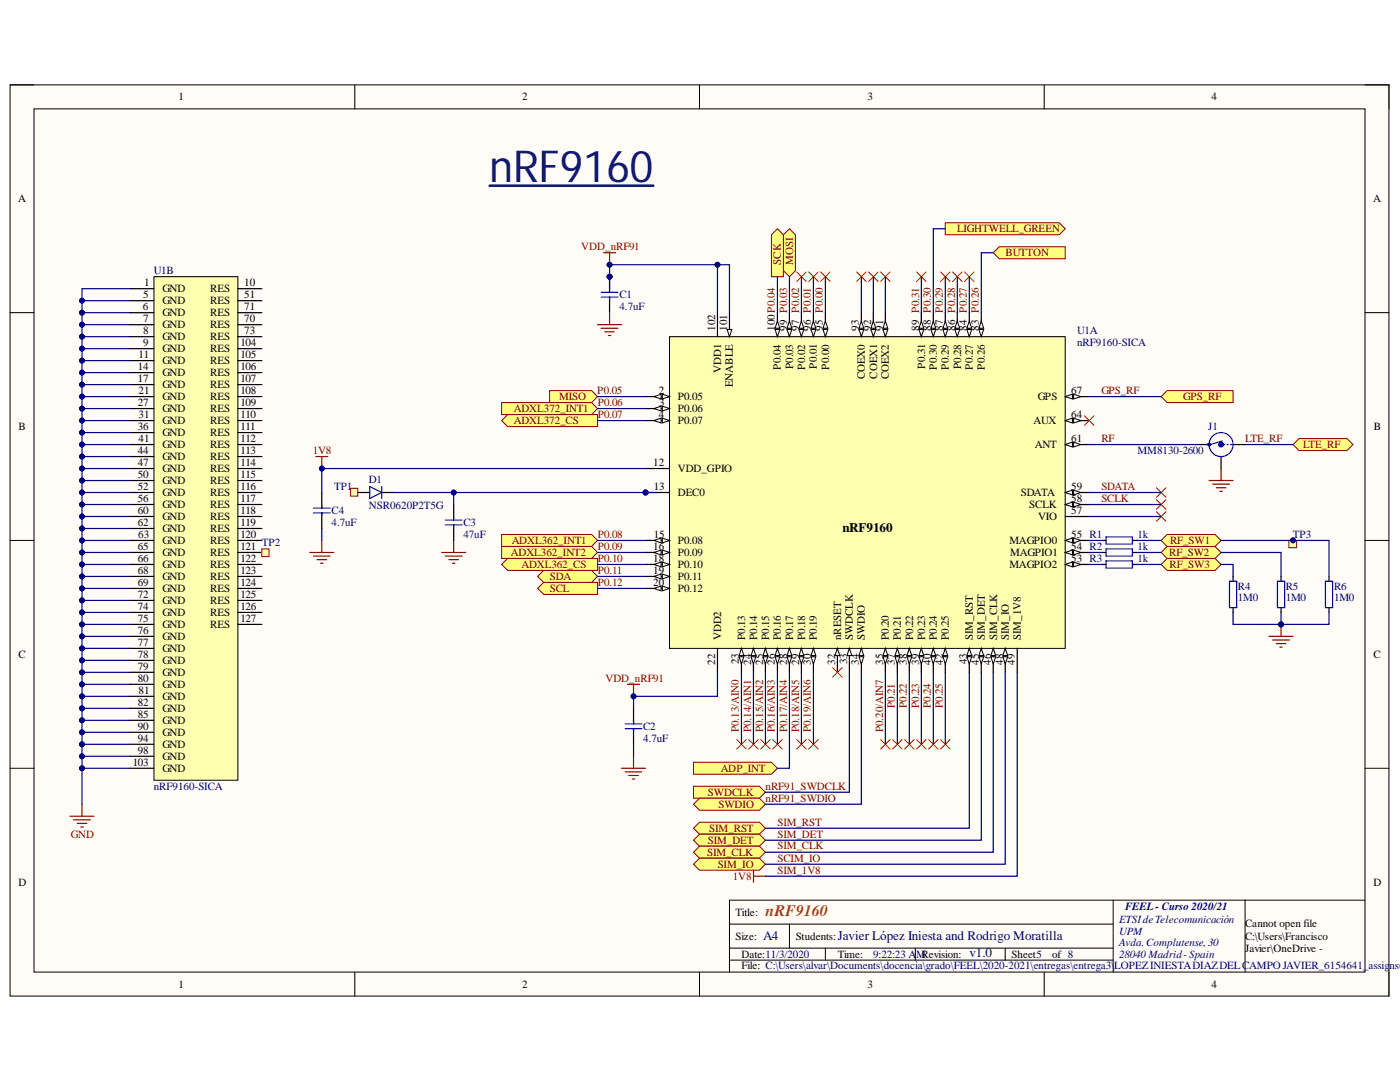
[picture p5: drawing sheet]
<svg xmlns="http://www.w3.org/2000/svg" width="279mm" height="216mm" viewBox="0 0 279 216" stroke-linecap="round" stroke-linejoin="round" font-family="sans-serif">
<defs><g id="words">
<text font-size="8.8" fill="#091b67" x="97.7" y="36.4">nRF9160</text>
<text font-size="3.2" fill="#b45f06" x="152.8" y="182.7">nRF9160</text>
<text font-size="2.6" x="168.1" y="106.1">nRF9160</text>
<g font-size="2.6" fill="#000080">
<text x="152.3" y="187.6">A4</text>
<text x="167.2" y="187.6">Javier López Iniesta and Rodrigo Moratilla</text>
<text x="193.5" y="191">v1.0</text>
</g>
<g font-size="2.2">
<text x="35.6" y="20">1</text>
<text x="104.2" y="20">2</text>
<text x="173.1" y="20">3</text>
<text x="241.8" y="20">4</text>
<text x="3.6" y="40.3">A</text>
<text x="274" y="40.3">A</text>
<text x="28.6" y="59.5">5</text>
<text x="28.8" y="57.1">1</text>
<text x="32.4" y="58.3">GND</text>
<text x="42" y="58.3">RES</text>
<text x="48.7" y="59.5">51</text>
<text x="48.7" y="57.1">10</text>
<text x="28.5" y="61.9">6</text>
<text x="28.6" y="64.3">7</text>
<text x="32.4" y="63.1">GND</text>
<text x="32.4" y="65.5">GND</text>
<text x="32.4" y="60.7">GND</text>
<text x="42" y="60.7">RES</text>
<text x="42" y="63.1">RES</text>
<text x="42" y="65.5">RES</text>
<text x="48.7" y="61.9">71</text>
<text x="48.7" y="64.3">70</text>
<text x="142.7" y="66" transform="rotate(-90 142.7 66)">102</text>
<text x="145.1" y="66" transform="rotate(-90 145.1 66)">101</text>
<text x="154.7" y="66" transform="rotate(-90 154.7 66)">100P0.04</text>
<text x="157.1" y="66" transform="rotate(-90 157.1 66)">99 P0.03</text>
<text x="159.5" y="66" transform="rotate(-90 159.5 66)">97 P0.02</text>
<text x="161.8" y="66" transform="rotate(-90 161.8 66)">96 P0.01</text>
<text x="164.2" y="66" transform="rotate(-90 164.2 66)">95 P0.00</text>
<text x="171.4" y="66" transform="rotate(-90 171.4 66)">93</text>
<text x="173.9" y="66" transform="rotate(-90 173.9 66)">92</text>
<text x="176.2" y="66" transform="rotate(-90 176.2 66)">91</text>
<text x="183.4" y="66" transform="rotate(-90 183.4 66)">89 P0.31</text>
<text x="185.8" y="66" transform="rotate(-90 185.8 66)">88 P0.30</text>
<text x="188.2" y="66" transform="rotate(-90 188.2 66)">87 P0.29</text>
<text x="190.6" y="66" transform="rotate(-90 190.6 66)">86 P0.28</text>
<text x="193" y="66" transform="rotate(-90 193 66)">84 P0.27</text>
<text x="195.4" y="66" transform="rotate(-90 195.4 66)">83 P0.26</text>
<text x="27.7" y="71.5">11</text>
<text x="28.6" y="66.7">8</text>
<text x="28.6" y="69.1">9</text>
<text x="32.4" y="67.8">GND</text>
<text x="32.4" y="70.3">GND</text>
<text x="42" y="67.8">RES</text>
<text x="42" y="70.3">RES</text>
<text x="48" y="69.1">104</text>
<text x="48" y="71.5">105</text>
<text x="48.7" y="66.7">73</text>
<text x="27.5" y="73.8">14</text>
<text x="27.5" y="76.2">17</text>
<text x="32.4" y="72.7">GND</text>
<text x="32.4" y="75">GND</text>
<text x="32.4" y="77.5">GND</text>
<text x="42" y="72.7">RES</text>
<text x="42" y="75">RES</text>
<text x="42" y="77.5">RES</text>
<text x="48" y="73.8">106</text>
<text x="48" y="76.2">107</text>
<text x="143.9" y="74.3" transform="rotate(-90 143.9 74.3)">VDD1</text>
<text x="146.3" y="77.3" transform="rotate(-90 146.3 77.3)">ENABLE</text>
<text x="155.8" y="73.8" transform="rotate(-90 155.8 73.8)">P0.04</text>
<text x="158.3" y="73.7" transform="rotate(-90 158.3 73.7)">P0.03</text>
<text x="160.7" y="73.8" transform="rotate(-90 160.7 73.8)">P0.02</text>
<text x="163" y="73.6" transform="rotate(-90 163 73.6)">P0.01</text>
<text x="165.5" y="73.8" transform="rotate(-90 165.5 73.8)">P0.00</text>
<text x="172.6" y="75.7" transform="rotate(-90 172.6 75.7)">COEX0</text>
<text x="175" y="75.5" transform="rotate(-90 175 75.5)">COEX1</text>
<text x="177.4" y="75.7" transform="rotate(-90 177.4 75.7)">COEX2</text>
<text x="184.6" y="73.6" transform="rotate(-90 184.6 73.6)">P0.31</text>
<text x="187" y="73.8" transform="rotate(-90 187 73.8)">P0.30</text>
<text x="189.3" y="73.8" transform="rotate(-90 189.3 73.8)">P0.29</text>
<text x="191.8" y="73.7" transform="rotate(-90 191.8 73.7)">P0.28</text>
<text x="194.2" y="73.8" transform="rotate(-90 194.2 73.8)">P0.27</text>
<text x="196.5" y="73.8" transform="rotate(-90 196.5 73.8)">P0.26</text>
<text x="27.5" y="81">27</text>
<text x="27.7" y="78.7">21</text>
<text x="27.7" y="83.4">31</text>
<text x="32.4" y="79.8">GND</text>
<text x="32.4" y="82.2">GND</text>
<text x="42" y="79.8">RES</text>
<text x="42" y="82.2">RES</text>
<text x="48" y="78.7">108</text>
<text x="48" y="81">109</text>
<text x="48" y="83.4">110</text>
<text x="131.5" y="78.7">2</text>
<text x="131.5" y="83.4">4</text>
<text x="131.6" y="81">3</text>
<text x="135.3" y="79.8">P0.05</text>
<text x="135.3" y="82.2">P0.06</text>
<text x="207.1" y="79.8">GPS</text>
<text x="213.8" y="83.4">64</text>
<text x="213.8" y="78.7">67</text>
<text x="3.7" y="85.9">B</text>
<text x="27.5" y="85.9">36</text>
<text x="27.7" y="88.2">41</text>
<text x="32.4" y="84.6">GND</text>
<text x="32.4" y="87">GND</text>
<text x="32.4" y="89.4">GND</text>
<text x="42" y="84.6">RES</text>
<text x="42" y="87">RES</text>
<text x="42" y="89.4">RES</text>
<text x="48" y="85.9">111</text>
<text x="48" y="88.2">112</text>
<text x="135.3" y="84.6">P0.07</text>
<text x="206.3" y="84.6">AUX</text>
<text x="206.5" y="89.4">ANT</text>
<text x="213.8" y="88.2">61</text>
<text x="274.2" y="85.9">B</text>
<text x="27.5" y="90.6">44</text>
<text x="27.5" y="93">47</text>
<text x="27.5" y="95.4">50</text>
<text x="32.4" y="91.8">GND</text>
<text x="32.4" y="94.2">GND</text>
<text x="42" y="91.8">RES</text>
<text x="42" y="94.2">RES</text>
<text x="48" y="90.6">113</text>
<text x="48" y="93">114</text>
<text x="48" y="95.4">115</text>
<text x="130.4" y="93">12</text>
<text x="135.3" y="94.2">VDD_GPIO</text>
<text x="27.5" y="100.1">56</text>
<text x="27.5" y="97.8">52</text>
<text x="32.4" y="96.6">GND</text>
<text x="32.4" y="101.3">GND</text>
<text x="32.4" y="99">GND</text>
<text x="42" y="96.6">RES</text>
<text x="42" y="99">RES</text>
<text x="42" y="101.3">RES</text>
<text x="48" y="97.8">116</text>
<text x="48" y="100.1">117</text>
<text x="130.5" y="97.8">13</text>
<text x="135.3" y="99">DEC0</text>
<text x="203.7" y="99">SDATA</text>
<text x="205.4" y="101.3">SCLK</text>
<text x="213.8" y="100.1">58</text>
<text x="213.8" y="97.8">59</text>
<text x="27.5" y="105">62</text>
<text x="27.5" y="102.6">60</text>
<text x="27.6" y="107.3">63</text>
<text x="32.4" y="106.2">GND</text>
<text x="32.4" y="103.8">GND</text>
<text x="42" y="103.8">RES</text>
<text x="42" y="106.2">RES</text>
<text x="48" y="102.6">118</text>
<text x="48" y="105">119</text>
<text x="48" y="107.3">120</text>
<text x="130.5" y="107.3">15</text>
<text x="207.2" y="103.8">VIO</text>
<text x="213.8" y="107.3">55 R1</text>
<text x="213.8" y="102.6">57</text>
<text x="27.5" y="112.2">66</text>
<text x="27.5" y="109.7">65</text>
<text x="32.4" y="113.3">GND</text>
<text x="32.4" y="111">GND</text>
<text x="32.4" y="108.5">GND</text>
<text x="42" y="108.5">RES</text>
<text x="42" y="111">RES</text>
<text x="42" y="113.3">RES</text>
<text x="48" y="109.7">121</text>
<text x="48" y="112.2">122</text>
<text x="130.4" y="109.7">16</text>
<text x="130.4" y="112.2">18</text>
<text x="135.3" y="108.5">P0.08</text>
<text x="135.3" y="111">P0.09</text>
<text x="135.3" y="113.3">P0.10</text>
<text x="201.4" y="113.3">MAGPIO2</text>
<text x="201.4" y="108.5">MAGPIO0</text>
<text x="201.6" y="111">MAGPIO1</text>
<text x="213.8" y="112.2">53 R3</text>
<text x="213.8" y="109.7">54 R2</text>
<text x="27.5" y="116.9">69</text>
<text x="27.5" y="114.5">68</text>
<text x="27.5" y="119.3">72</text>
<text x="32.4" y="118.1">GND</text>
<text x="32.4" y="115.7">GND</text>
<text x="42" y="115.7">RES</text>
<text x="42" y="118.1">RES</text>
<text x="48" y="114.5">123</text>
<text x="48" y="116.9">124</text>
<text x="48" y="119.3">125</text>
<text x="130.4" y="114.5">19</text>
<text x="130.4" y="116.9">20</text>
<text x="135.3" y="115.7">P0.11</text>
<text x="135.3" y="118.1">P0.12</text>
<text x="27.5" y="124.1">75</text>
<text x="27.5" y="121.7">74</text>
<text x="32.4" y="125.3">GND</text>
<text x="32.4" y="122.9">GND</text>
<text x="32.4" y="120.5">GND</text>
<text x="42" y="120.5">RES</text>
<text x="42" y="122.9">RES</text>
<text x="42" y="125.3">RES</text>
<text x="48" y="121.7">126</text>
<text x="48" y="124.1">127</text>
<text x="3.7" y="131.3">C</text>
<text x="27.5" y="131.3">78</text>
<text x="27.5" y="128.9">77</text>
<text x="27.5" y="126.5">76</text>
<text x="32.4" y="130.1">GND</text>
<text x="32.4" y="127.7">GND</text>
<text x="143.9" y="127.7" transform="rotate(-90 143.9 127.7)">VDD2</text>
<text x="148.7" y="127.7" transform="rotate(-90 148.7 127.7)">P0.13</text>
<text x="151.1" y="127.7" transform="rotate(-90 151.1 127.7)">P0.14</text>
<text x="153.5" y="127.7" transform="rotate(-90 153.5 127.7)">P0.15</text>
<text x="155.8" y="127.7" transform="rotate(-90 155.8 127.7)">P0.16</text>
<text x="158.3" y="127.7" transform="rotate(-90 158.3 127.7)">P0.17</text>
<text x="160.7" y="127.7" transform="rotate(-90 160.7 127.7)">P0.18</text>
<text x="163" y="127.7" transform="rotate(-90 163 127.7)">P0.19</text>
<text x="167.9" y="127.7" transform="rotate(-90 167.9 127.7)">nRESET</text>
<text x="170.2" y="127.7" transform="rotate(-90 170.2 127.7)">SWDCLK</text>
<text x="172.6" y="127.7" transform="rotate(-90 172.6 127.7)">SWDIO</text>
<text x="177.4" y="127.7" transform="rotate(-90 177.4 127.7)">P0.20</text>
<text x="179.8" y="127.7" transform="rotate(-90 179.8 127.7)">P0.21</text>
<text x="182.2" y="127.7" transform="rotate(-90 182.2 127.7)">P0.22</text>
<text x="184.6" y="127.7" transform="rotate(-90 184.6 127.7)">P0.23</text>
<text x="187" y="127.7" transform="rotate(-90 187 127.7)">P0.24</text>
<text x="189.3" y="127.7" transform="rotate(-90 189.3 127.7)">P0.25</text>
<text x="194.2" y="127.7" transform="rotate(-90 194.2 127.7)">SIM_RST</text>
<text x="196.5" y="127.7" transform="rotate(-90 196.5 127.7)">SIM_DET</text>
<text x="199" y="127.7" transform="rotate(-90 199 127.7)">SIM_CLK</text>
<text x="201.4" y="127.7" transform="rotate(-90 201.4 127.7)">SIM_IO</text>
<text x="203.7" y="127.7" transform="rotate(-90 203.7 127.7)">SIM_1V8</text>
<text x="274.1" y="131.3">C</text>
<text x="27.5" y="136.1">80</text>
<text x="27.5" y="133.6">79</text>
<text x="32.4" y="137.3">GND</text>
<text x="32.4" y="134.8">GND</text>
<text x="32.4" y="132.5">GND</text>
<text x="142.7" y="132.6" transform="rotate(-90 142.7 132.6)">22</text>
<text x="147.5" y="132.5" transform="rotate(-90 147.5 132.5)">23</text>
<text x="149.9" y="132.6" transform="rotate(-90 149.9 132.6)">24</text>
<text x="152.3" y="132.6" transform="rotate(-90 152.3 132.6)">25</text>
<text x="154.7" y="132.6" transform="rotate(-90 154.7 132.6)">26</text>
<text x="157.1" y="132.6" transform="rotate(-90 157.1 132.6)">28</text>
<text x="159.5" y="132.6" transform="rotate(-90 159.5 132.6)">29</text>
<text x="161.8" y="132.6" transform="rotate(-90 161.8 132.6)">30</text>
<text x="166.7" y="132.6" transform="rotate(-90 166.7 132.6)">32</text>
<text x="169" y="132.5" transform="rotate(-90 169 132.5)">33</text>
<text x="171.4" y="132.6" transform="rotate(-90 171.4 132.6)">34</text>
<text x="176.2" y="132.6" transform="rotate(-90 176.2 132.6)">35</text>
<text x="178.6" y="132.6" transform="rotate(-90 178.6 132.6)">37</text>
<text x="181" y="132.6" transform="rotate(-90 181 132.6)">38</text>
<text x="183.4" y="132.6" transform="rotate(-90 183.4 132.6)">39</text>
<text x="185.8" y="132.6" transform="rotate(-90 185.8 132.6)">40</text>
<text x="188.2" y="132.6" transform="rotate(-90 188.2 132.6)">42</text>
<text x="193" y="132.5" transform="rotate(-90 193 132.5)">43</text>
<text x="195.4" y="132.6" transform="rotate(-90 195.4 132.6)">45</text>
<text x="197.7" y="132.6" transform="rotate(-90 197.7 132.6)">46</text>
<text x="200.2" y="132.6" transform="rotate(-90 200.2 132.6)">48</text>
<text x="202.5" y="132.6" transform="rotate(-90 202.5 132.6)">49</text>
<text x="27.5" y="143.2">85</text>
<text x="27.5" y="140.8">82</text>
<text x="27.7" y="138.5">81</text>
<text x="32.4" y="139.6">GND</text>
<text x="32.4" y="142">GND</text>
<text x="27.5" y="148">94</text>
<text x="27.5" y="145.7">90</text>
<text x="32.4" y="149.2">GND</text>
<text x="32.4" y="146.8">GND</text>
<text x="32.4" y="144.5">GND</text>
<text x="26.5" y="152.8">103</text>
<text x="27.5" y="150.4">98</text>
<text x="32.4" y="151.6">GND</text>
<text x="32.4" y="154">GND</text>
<text x="3.7" y="176.7">D</text>
<text x="274.1" y="176.7">D</text>
<text x="146.8" y="182.7">Title:</text>
<text x="248.5" y="185.1">Cannot open file</text>
<text x="146.8" y="187.5">Size:</text>
<text x="148" y="191.1">Date:11/3/2020</text>
<text x="158.8" y="187.5">Students:</text>
<text x="167.2" y="191.1">Time:</text>
<text x="201.9" y="191.1">Sheet5</text>
<text x="210" y="191.1">of 8</text>
<text x="248.5" y="187.5">C:\Users\Francisco</text>
<text x="248.5" y="189.9">Javier\OneDrive -</text>
<text x="35.6" y="197.1">1</text>
<text x="104.2" y="197.1">2</text>
<text x="148" y="193.4">File: C:\Users\alvar\Documents\docencia\grado\FEEL\2020-2021\entregas\entrega3\LOPEZINIESTADIAZDELCAMPOJAVIER_6154641_assig</text>
<text x="173.1" y="197.1">3</text>
<text x="241.8" y="197.1">4</text>
<text x="248.5" y="192.3">Universidad Politécnica</text>
<text x="248.5" y="194.6">de Madrid\GITST\Logos</text>
<text x="248.5" y="199.4">ESCUELA.png</text>
</g>
<g font-size="2.2" fill="#800000">
<text x="191" y="46.4">LIGHTWELL_GREEN</text>
<text x="116" y="49.9">VDD_nRF91</text>
<text x="155.8" y="52.8" transform="rotate(-90 155.8 52.8)">SCK</text>
<text x="158.3" y="52.8" transform="rotate(-90 158.3 52.8)">MOSI</text>
<text x="200.7" y="51.1">BUTTON</text>
<text x="102.5" y="82.2">ADXL372_INT1</text>
<text x="111.6" y="79.8">MISO</text>
<text x="119.2" y="78.7">P0.05</text>
<text x="119.3" y="81">P0.06</text>
<text x="119.3" y="83.4">P0.07</text>
<text x="219.8" y="78.7">GPS_RF</text>
<text x="236.1" y="79.8">GPS_RF</text>
<text x="102.5" y="84.6">ADXL372_CS</text>
<text x="219.8" y="88.2">RF</text>
<text x="248.5" y="88.2">LTE_RF</text>
<text x="260.1" y="89.4">LTE_RF</text>
<text x="62.4" y="90.6">1V8</text>
<text x="219.8" y="97.8">SDATA</text>
<text x="219.8" y="100.1">SCLK</text>
<text x="119.3" y="107.3">P0.08</text>
<text x="101.9" y="111">ADXL362_INT2</text>
<text x="102.1" y="108.5">ADXL362_INT1</text>
<text x="104.1" y="113.3">ADXL362_CS</text>
<text x="119.3" y="112.2">P0.10</text>
<text x="119.3" y="109.7">P0.09</text>
<text x="233.3" y="111">RF_SW2</text>
<text x="233.4" y="113.3">RF_SW3</text>
<text x="233.5" y="108.5">RF_SW1</text>
<text x="109.7" y="118.1">SCL</text>
<text x="109.7" y="115.7">SDA</text>
<text x="119.3" y="114.5">P0.11</text>
<text x="119.3" y="116.9">P0.12</text>
<text x="120.8" y="136.1">VDD_nRF91</text>
<text x="178.6" y="141.3" transform="rotate(-90 178.6 141.3)">P0.21</text>
<text x="181" y="141.3" transform="rotate(-90 181 141.3)">P0.22</text>
<text x="183.4" y="141.3" transform="rotate(-90 183.4 141.3)">P0.23</text>
<text x="185.8" y="141.3" transform="rotate(-90 185.8 141.3)">P0.24</text>
<text x="188.2" y="141.3" transform="rotate(-90 188.2 141.3)">P0.25</text>
<text x="147.5" y="146.2" transform="rotate(-90 147.5 146.2)">P0.13/AIN0</text>
<text x="149.9" y="146.2" transform="rotate(-90 149.9 146.2)">P0.14/AIN1</text>
<text x="152.3" y="146.2" transform="rotate(-90 152.3 146.2)">P0.15/AIN2</text>
<text x="154.7" y="146.2" transform="rotate(-90 154.7 146.2)">P0.16/AIN3</text>
<text x="157.1" y="146.2" transform="rotate(-90 157.1 146.2)">P0.17/AIN4</text>
<text x="159.5" y="146.2" transform="rotate(-90 159.5 146.2)">P0.18/AIN5</text>
<text x="161.8" y="146.2" transform="rotate(-90 161.8 146.2)">P0.19/AIN6</text>
<text x="176.2" y="146.2" transform="rotate(-90 176.2 146.2)">P0.20/AIN7</text>
<text x="143.8" y="154">ADP_INT</text>
<text x="141.3" y="158.8">SWDCLK</text>
<text x="143.4" y="161.1">SWDIO</text>
<text x="152.8" y="159.9">nRF91_SWDIO</text>
<text x="152.8" y="157.6">nRF91_SWDCLK</text>
<text x="14.1" y="167.1">GND</text>
<text x="141.5" y="165.9">SIM_RST</text>
<text x="155.2" y="164.8">SIM_RST</text>
<text x="155.2" y="167.1">SIM_DET</text>
<text x="141.1" y="170.8">SIM_CLK</text>
<text x="141.3" y="168.3">SIM_DET</text>
<text x="143.2" y="173.1">SIM_IO</text>
<text x="155.2" y="169.5">SIM_CLK</text>
<text x="155.2" y="172">SCIM_IO</text>
<text x="146.3" y="175.5">1V8</text>
<text x="155.2" y="174.3">SIM_1V8</text>
</g>
<g font-size="2.2" fill="#000080">
<text x="30.7" y="54.7">U1B</text>
<text x="123.6" y="59.5">C1</text>
<text x="123.6" y="61.9">4.7uF</text>
<text x="215" y="66.7">U1A</text>
<text x="215" y="69.1">nRF9160-SICA</text>
<text x="241.1" y="85.9">J1</text>
<text x="227" y="90.6">MM8130-2600</text>
<text x="66.7" y="97.8">TP1</text>
<text x="73.6" y="96.3">D1</text>
<text x="73.6" y="101.6">NSR0620P2T5G</text>
<text x="66.2" y="102.6">C4</text>
<text x="66.2" y="105">4.7uF</text>
<text x="92.5" y="105">C3</text>
<text x="92.5" y="107.3">47uF</text>
<text x="227" y="107.3">1k</text>
<text x="258" y="107.3">TP3</text>
<text x="52.3" y="109">TP2</text>
<text x="227" y="109.7">1k</text>
<text x="227" y="112.2">1k</text>
<text x="247" y="117.7">R4</text>
<text x="256.6" y="117.7">R5</text>
<text x="266.2" y="117.7">R6</text>
<text x="247" y="120">1M0</text>
<text x="256.6" y="120">1M0</text>
<text x="266.2" y="120">1M0</text>
<text x="128.3" y="145.7">C2</text>
<text x="128.3" y="148">4.7uF</text>
<text x="30.7" y="157.6">nRF9160-SICA</text>
<text x="223.4" y="184.1">ETSIdeTelecomunicación</text>
<text x="224.5" y="181.5">FEEL - Curso 2020/21</text>
<text x="174.3" y="191.1">9:22:23 A</text>
<text x="182.8" y="191.1">MRevision:</text>
<text x="223.4" y="186.5">UPM</text>
<text x="223.4" y="188.7">Avda.Complutense, 30</text>
<text x="223.4" y="191.1">28040 Madrid-Spain</text>
<text x="277.3" y="193.4">nsub</text>
</g>
</g></defs>
<path d="M2 16.9h275.2v181.9h-275.2z" fill-rule="evenodd" fill="#fffcf8"/>
<path d="M2 16.9h275.2v181.9h-275.2z" fill="none" stroke="#000" stroke-width=".2"/>
<path d="M6.8 21.7h265.6v172.3h-265.6z" fill-rule="evenodd" fill="#fffcf8"/>
<g fill="none" stroke="#000" stroke-width=".2">
<path d="M2 16.9h4.8M70.8 16.9v4.8M139.6 16.9v4.8M208.4 16.9v4.8M272.4 16.9h4.8v4.8M6.8 21.7h265.6v172.3h-265.6zM2 62.4h4.8M272.4 62.4h4.8M2 107.8h4.8M272.4 107.8h4.8M2 153.3h4.8M272.4 153.3h4.8"/>
<path d="M222.2 179.6v14.4M248.5 179.6v14.4M272.4 179.6h-126.8v14.4M70.8 194v4.8M139.6 194v4.8M145.6 184.4h76.6M145.6 191.6h76.6M145.6 189.2h76.6M157.6 184.4v4.8M164.7 189.2v2.4M182.7 189.2v2.4M200.6 189.2v2.4"/>
<path d="M208.4 194v4.8M277.2 194v4.8"/>
</g>
<path d="M97.7 37.1h32.7" fill="none" stroke="#091b67" stroke-width=".51"/>
<path d="M14 162.9h4.8M14.7 163.6h3.3M15.4 164.3h1.9M16.1 165h.5M16.4 160.5v2.4" fill="none" stroke="#800000" stroke-width=".24"/>
<circle cx="128.8" cy="98.3" r=".48" fill="#000080"/>
<circle cx="128.8" cy="98.3" r=".48" fill="none" stroke="#000080" stroke-width=".2"/>
<path d="M133.6 67.2h79v62.2h-79z" fill-rule="evenodd" fill="#ffffb0"/>
<path d="M133.6 67.2h79v62.2h-79z" fill="none" stroke="#000" stroke-width=".2"/>
<path d="M128.8 79.1h4.8" fill="none" stroke="#000" stroke-width=".24"/>
<path d="M132.2 78.7l1.4 .4-1.4 .5z" fill="#f8fcff"/>
<path d="M132.2 78.7l1.4 .4-1.4 .5z" fill="none" stroke="#000" stroke-width=".2"/>
<path d="M130.5 79.1l1.4-.4v.9z" fill="#f8fcff"/>
<path d="M130.5 79.1l1.4-.4v.9z" fill="none" stroke="#000" stroke-width=".2"/>
<path d="M128.8 81.5h4.8" fill="none" stroke="#000" stroke-width=".24"/>
<path d="M132.2 81.1l1.4 .4-1.4 .5z" fill="#f8fcff"/>
<path d="M132.2 81.1l1.4 .4-1.4 .5z" fill="none" stroke="#000" stroke-width=".2"/>
<path d="M130.5 81.5l1.4-.4v.9z" fill="#f8fcff"/>
<path d="M130.5 81.5l1.4-.4v.9z" fill="none" stroke="#000" stroke-width=".2"/>
<path d="M128.8 83.9h4.8" fill="none" stroke="#000" stroke-width=".24"/>
<path d="M132.2 83.4l1.4 .5-1.4 .5z" fill="#f8fcff"/>
<path d="M132.2 83.4l1.4 .5-1.4 .5z" fill="none" stroke="#000" stroke-width=".2"/>
<path d="M130.5 83.9l1.4-.5v1z" fill="#f8fcff"/>
<path d="M130.5 83.9l1.4-.5v1z" fill="none" stroke="#000" stroke-width=".2"/>
<path d="M128.8 93.5h4.8M128.8 98.3h4.8" fill="none" stroke="#000" stroke-width=".24"/>
<circle cx="128.8" cy="98.3" r=".48" fill="#000080"/>
<circle cx="128.8" cy="98.3" r=".48" fill="none" stroke="#000080" stroke-width=".2"/>
<path d="M128.8 107.8h4.8" fill="none" stroke="#000" stroke-width=".24"/>
<path d="M132.2 107.4l1.4 .4-1.4 .5z" fill="#f8fcff"/>
<path d="M132.2 107.4l1.4 .4-1.4 .5z" fill="none" stroke="#000" stroke-width=".2"/>
<path d="M130.5 107.8l1.4-.4v.9z" fill="#f8fcff"/>
<path d="M130.5 107.8l1.4-.4v.9z" fill="none" stroke="#000" stroke-width=".2"/>
<path d="M128.8 110.2h4.8" fill="none" stroke="#000" stroke-width=".24"/>
<path d="M132.2 109.8l1.4 .4-1.4 .5z" fill="#f8fcff"/>
<path d="M132.2 109.8l1.4 .4-1.4 .5z" fill="none" stroke="#000" stroke-width=".2"/>
<path d="M130.5 110.2l1.4-.4v.9z" fill="#f8fcff"/>
<path d="M130.5 110.2l1.4-.4v.9z" fill="none" stroke="#000" stroke-width=".2"/>
<path d="M128.8 112.6h4.8" fill="none" stroke="#000" stroke-width=".24"/>
<path d="M132.2 112.2l1.4 .4-1.4 .5z" fill="#f8fcff"/>
<path d="M132.2 112.2l1.4 .4-1.4 .5z" fill="none" stroke="#000" stroke-width=".2"/>
<path d="M130.5 112.6l1.4-.4v.9z" fill="#f8fcff"/>
<path d="M130.5 112.6l1.4-.4v.9z" fill="none" stroke="#000" stroke-width=".2"/>
<path d="M128.8 115h4.8" fill="none" stroke="#000" stroke-width=".24"/>
<path d="M132.2 114.5l1.4 .5-1.4 .5z" fill="#f8fcff"/>
<path d="M132.2 114.5l1.4 .5-1.4 .5z" fill="none" stroke="#000" stroke-width=".2"/>
<path d="M130.5 115l1.4-.5v1z" fill="#f8fcff"/>
<path d="M130.5 115l1.4-.5v1z" fill="none" stroke="#000" stroke-width=".2"/>
<path d="M128.8 117.4h4.8" fill="none" stroke="#000" stroke-width=".24"/>
<path d="M132.2 116.9l1.4 .5-1.4 .5z" fill="#f8fcff"/>
<path d="M132.2 116.9l1.4 .5-1.4 .5z" fill="none" stroke="#000" stroke-width=".2"/>
<path d="M130.5 117.4l1.4-.5v1z" fill="#f8fcff"/>
<path d="M130.5 117.4l1.4-.5v1z" fill="none" stroke="#000" stroke-width=".2"/>
<path d="M143.2 129.4v4.8M148 129.4v4.8" fill="none" stroke="#000" stroke-width=".24"/>
<path d="M148 129.4l.5 1.4h-1z" fill="#f8fcff"/>
<path d="M148 129.4l.5 1.4h-1z" fill="none" stroke="#000" stroke-width=".2"/>
<path d="M147.5 131h1l-.5 1.5z" fill="#f8fcff"/>
<path d="M147.5 131h1l-.5 1.5z" fill="none" stroke="#000" stroke-width=".2"/>
<path d="M150.4 129.4v4.8" fill="none" stroke="#000" stroke-width=".24"/>
<path d="M150.4 129.4l.4 1.4h-.9z" fill="#f8fcff"/>
<path d="M150.4 129.4l.4 1.4h-.9z" fill="none" stroke="#000" stroke-width=".2"/>
<path d="M149.9 131h.9l-.4 1.5z" fill="#f8fcff"/>
<path d="M149.9 131h.9l-.4 1.5z" fill="none" stroke="#000" stroke-width=".2"/>
<path d="M152.8 129.4v4.8" fill="none" stroke="#000" stroke-width=".24"/>
<path d="M152.8 129.4l.4 1.4h-.9z" fill="#f8fcff"/>
<path d="M152.8 129.4l.4 1.4h-.9z" fill="none" stroke="#000" stroke-width=".2"/>
<path d="M152.3 131h.9l-.4 1.5z" fill="#f8fcff"/>
<path d="M152.3 131h.9l-.4 1.5z" fill="none" stroke="#000" stroke-width=".2"/>
<path d="M155.2 129.4v4.8" fill="none" stroke="#000" stroke-width=".24"/>
<path d="M155.2 129.4l.4 1.4h-.9z" fill="#f8fcff"/>
<path d="M155.2 129.4l.4 1.4h-.9z" fill="none" stroke="#000" stroke-width=".2"/>
<path d="M154.7 131h.9l-.4 1.5z" fill="#f8fcff"/>
<path d="M154.7 131h.9l-.4 1.5z" fill="none" stroke="#000" stroke-width=".2"/>
<path d="M157.5 129.4v4.8" fill="none" stroke="#000" stroke-width=".24"/>
<path d="M157.5 129.4l.5 1.4h-.9z" fill="#f8fcff"/>
<path d="M157.5 129.4l.5 1.4h-.9z" fill="none" stroke="#000" stroke-width=".2"/>
<path d="M157.1 131h.9l-.5 1.5z" fill="#f8fcff"/>
<path d="M157.1 131h.9l-.5 1.5z" fill="none" stroke="#000" stroke-width=".2"/>
<path d="M159.9 129.4v4.8" fill="none" stroke="#000" stroke-width=".24"/>
<path d="M159.9 129.4l.5 1.4h-.9z" fill="#f8fcff"/>
<path d="M159.9 129.4l.5 1.4h-.9z" fill="none" stroke="#000" stroke-width=".2"/>
<path d="M159.5 131h.9l-.5 1.5z" fill="#f8fcff"/>
<path d="M159.5 131h.9l-.5 1.5z" fill="none" stroke="#000" stroke-width=".2"/>
<path d="M162.3 129.4v4.8" fill="none" stroke="#000" stroke-width=".24"/>
<path d="M162.3 129.4l.5 1.4h-.9z" fill="#f8fcff"/>
<path d="M162.3 129.4l.5 1.4h-.9z" fill="none" stroke="#000" stroke-width=".2"/>
<path d="M161.9 131h.9l-.5 1.5z" fill="#f8fcff"/>
<path d="M161.9 131h.9l-.5 1.5z" fill="none" stroke="#000" stroke-width=".2"/>
<path d="M167.1 129.4v4.8" fill="none" stroke="#000" stroke-width=".24"/>
<path d="M167.1 129.4l.5 1.4h-1z" fill="#f8fcff"/>
<path d="M167.1 129.4l.5 1.4h-1z" fill="none" stroke="#000" stroke-width=".2"/>
<path d="M169.5 129.4v4.8" fill="none" stroke="#000" stroke-width=".24"/>
<path d="M169.5 129.4l.5 1.4h-1z" fill="#f8fcff"/>
<path d="M169.5 129.4l.5 1.4h-1z" fill="none" stroke="#000" stroke-width=".2"/>
<path d="M171.9 129.4v4.8" fill="none" stroke="#000" stroke-width=".24"/>
<path d="M171.9 129.4l.5 1.4h-1z" fill="#f8fcff"/>
<path d="M171.9 129.4l.5 1.4h-1z" fill="none" stroke="#000" stroke-width=".2"/>
<path d="M171.4 131h1l-.5 1.5z" fill="#f8fcff"/>
<path d="M171.4 131h1l-.5 1.5z" fill="none" stroke="#000" stroke-width=".2"/>
<path d="M176.7 129.4v4.8" fill="none" stroke="#000" stroke-width=".24"/>
<path d="M176.7 129.4l.5 1.4h-1z" fill="#f8fcff"/>
<path d="M176.7 129.4l.5 1.4h-1z" fill="none" stroke="#000" stroke-width=".2"/>
<path d="M176.2 131h1l-.5 1.5z" fill="#f8fcff"/>
<path d="M176.2 131h1l-.5 1.5z" fill="none" stroke="#000" stroke-width=".2"/>
<path d="M179.1 129.4v4.8" fill="none" stroke="#000" stroke-width=".24"/>
<path d="M179.1 129.4l.5 1.4h-1z" fill="#f8fcff"/>
<path d="M179.1 129.4l.5 1.4h-1z" fill="none" stroke="#000" stroke-width=".2"/>
<path d="M178.6 131h1l-.5 1.5z" fill="#f8fcff"/>
<path d="M178.6 131h1l-.5 1.5z" fill="none" stroke="#000" stroke-width=".2"/>
<path d="M181.5 129.4v4.8" fill="none" stroke="#000" stroke-width=".24"/>
<path d="M181.5 129.4l.5 1.4h-1z" fill="#f8fcff"/>
<path d="M181.5 129.4l.5 1.4h-1z" fill="none" stroke="#000" stroke-width=".2"/>
<path d="M181 131h1l-.5 1.5z" fill="#f8fcff"/>
<path d="M181 131h1l-.5 1.5z" fill="none" stroke="#000" stroke-width=".2"/>
<path d="M183.9 129.4v4.8" fill="none" stroke="#000" stroke-width=".24"/>
<path d="M183.9 129.4l.5 1.4h-1z" fill="#f8fcff"/>
<path d="M183.9 129.4l.5 1.4h-1z" fill="none" stroke="#000" stroke-width=".2"/>
<path d="M183.4 131h1l-.5 1.5z" fill="#f8fcff"/>
<path d="M183.4 131h1l-.5 1.5z" fill="none" stroke="#000" stroke-width=".2"/>
<path d="M186.3 129.4v4.8" fill="none" stroke="#000" stroke-width=".24"/>
<path d="M186.3 129.4l.4 1.4h-.9z" fill="#f8fcff"/>
<path d="M186.3 129.4l.4 1.4h-.9z" fill="none" stroke="#000" stroke-width=".2"/>
<path d="M185.8 131h.9l-.4 1.5z" fill="#f8fcff"/>
<path d="M185.8 131h.9l-.4 1.5z" fill="none" stroke="#000" stroke-width=".2"/>
<path d="M188.7 129.4v4.8" fill="none" stroke="#000" stroke-width=".24"/>
<path d="M188.7 129.4l.4 1.4h-.9z" fill="#f8fcff"/>
<path d="M188.7 129.4l.4 1.4h-.9z" fill="none" stroke="#000" stroke-width=".2"/>
<path d="M188.2 131h.9l-.4 1.5z" fill="#f8fcff"/>
<path d="M188.2 131h.9l-.4 1.5z" fill="none" stroke="#000" stroke-width=".2"/>
<path d="M193.4 129.4v4.8" fill="none" stroke="#000" stroke-width=".24"/>
<path d="M193.4 129.4l.5 1.4h-.9z" fill="#f8fcff"/>
<path d="M193.4 129.4l.5 1.4h-.9z" fill="none" stroke="#000" stroke-width=".2"/>
<path d="M193 131h.9l-.5 1.5z" fill="#f8fcff"/>
<path d="M193 131h.9l-.5 1.5z" fill="none" stroke="#000" stroke-width=".2"/>
<path d="M195.8 129.4v4.8" fill="none" stroke="#000" stroke-width=".24"/>
<path d="M195.8 129.4l.5 1.4h-.9z" fill="#f8fcff"/>
<path d="M195.8 129.4l.5 1.4h-.9z" fill="none" stroke="#000" stroke-width=".2"/>
<path d="M195.4 131h.9l-.5 1.5z" fill="#f8fcff"/>
<path d="M195.4 131h.9l-.5 1.5z" fill="none" stroke="#000" stroke-width=".2"/>
<path d="M198.2 129.4v4.8" fill="none" stroke="#000" stroke-width=".24"/>
<path d="M198.2 129.4l.5 1.4h-.9z" fill="#f8fcff"/>
<path d="M198.2 129.4l.5 1.4h-.9z" fill="none" stroke="#000" stroke-width=".2"/>
<path d="M197.8 131h.9l-.5 1.5z" fill="#f8fcff"/>
<path d="M197.8 131h.9l-.5 1.5z" fill="none" stroke="#000" stroke-width=".2"/>
<path d="M200.6 129.4v4.8" fill="none" stroke="#000" stroke-width=".24"/>
<path d="M200.6 129.4l.5 1.4h-1z" fill="#f8fcff"/>
<path d="M200.6 129.4l.5 1.4h-1z" fill="none" stroke="#000" stroke-width=".2"/>
<path d="M200.1 131h1l-.5 1.5z" fill="#f8fcff"/>
<path d="M200.1 131h1l-.5 1.5z" fill="none" stroke="#000" stroke-width=".2"/>
<path d="M212.6 112.6h4.8M203 129.4v4.8" fill="none" stroke="#000" stroke-width=".24"/>
<path d="M212.6 112.6l1.4-.4v.9z" fill="#f8fcff"/>
<path d="M212.6 112.6l1.4-.4v.9z" fill="none" stroke="#000" stroke-width=".2"/>
<path d="M214.3 112.2l1.4 .4-1.4 .5z" fill="#f8fcff"/>
<path d="M214.3 112.2l1.4 .4-1.4 .5z" fill="none" stroke="#000" stroke-width=".2"/>
<path d="M212.6 110.2h4.8" fill="none" stroke="#000" stroke-width=".24"/>
<path d="M212.6 110.2l1.4-.4v.9z" fill="#f8fcff"/>
<path d="M212.6 110.2l1.4-.4v.9z" fill="none" stroke="#000" stroke-width=".2"/>
<path d="M214.3 109.8l1.4 .4-1.4 .5z" fill="#f8fcff"/>
<path d="M214.3 109.8l1.4 .4-1.4 .5z" fill="none" stroke="#000" stroke-width=".2"/>
<path d="M212.6 107.8h4.8" fill="none" stroke="#000" stroke-width=".24"/>
<path d="M212.6 107.8l1.4-.4v.9z" fill="#f8fcff"/>
<path d="M212.6 107.8l1.4-.4v.9z" fill="none" stroke="#000" stroke-width=".2"/>
<path d="M214.3 107.4l1.4 .4-1.4 .5z" fill="#f8fcff"/>
<path d="M214.3 107.4l1.4 .4-1.4 .5z" fill="none" stroke="#000" stroke-width=".2"/>
<path d="M212.6 103.1h4.8M212.6 100.7h4.8" fill="none" stroke="#000" stroke-width=".24"/>
<path d="M212.6 100.7l1.4-.5v.9z" fill="#f8fcff"/>
<path d="M212.6 100.7l1.4-.5v.9z" fill="none" stroke="#000" stroke-width=".2"/>
<path d="M214.3 100.2l1.4 .5-1.4 .4z" fill="#f8fcff"/>
<path d="M214.3 100.2l1.4 .5-1.4 .4z" fill="none" stroke="#000" stroke-width=".2"/>
<path d="M212.6 98.3h4.8" fill="none" stroke="#000" stroke-width=".24"/>
<path d="M212.6 98.3l1.4-.5v1z" fill="#f8fcff"/>
<path d="M212.6 98.3l1.4-.5v1z" fill="none" stroke="#000" stroke-width=".2"/>
<path d="M214.3 97.8l1.4 .5-1.4 .5z" fill="#f8fcff"/>
<path d="M214.3 97.8l1.4 .5-1.4 .5z" fill="none" stroke="#000" stroke-width=".2"/>
<path d="M212.6 88.7h4.8" fill="none" stroke="#000" stroke-width=".24"/>
<path d="M212.6 88.7l1.4-.5v1z" fill="#f8fcff"/>
<path d="M212.6 88.7l1.4-.5v1z" fill="none" stroke="#000" stroke-width=".2"/>
<path d="M214.3 88.2l1.4 .5-1.4 .5z" fill="#f8fcff"/>
<path d="M214.3 88.2l1.4 .5-1.4 .5z" fill="none" stroke="#000" stroke-width=".2"/>
<path d="M212.6 83.9h4.8" fill="none" stroke="#000" stroke-width=".24"/>
<path d="M212.6 83.9l1.4-.5v1z" fill="#f8fcff"/>
<path d="M212.6 83.9l1.4-.5v1z" fill="none" stroke="#000" stroke-width=".2"/>
<path d="M214.3 83.4l1.4 .5-1.4 .5z" fill="#f8fcff"/>
<path d="M214.3 83.4l1.4 .5-1.4 .5z" fill="none" stroke="#000" stroke-width=".2"/>
<path d="M212.6 79.1h4.8" fill="none" stroke="#000" stroke-width=".24"/>
<path d="M212.6 79.1l1.4-.4v.9z" fill="#f8fcff"/>
<path d="M212.6 79.1l1.4-.4v.9z" fill="none" stroke="#000" stroke-width=".2"/>
<path d="M214.3 78.7l1.4 .4-1.4 .5z" fill="#f8fcff"/>
<path d="M214.3 78.7l1.4 .4-1.4 .5z" fill="none" stroke="#000" stroke-width=".2"/>
<path d="M195.8 62.4v4.8" fill="none" stroke="#000" stroke-width=".24"/>
<path d="M195.4 65.7h.9l-.5 1.5z" fill="#f8fcff"/>
<path d="M195.4 65.7h.9l-.5 1.5z" fill="none" stroke="#000" stroke-width=".2"/>
<path d="M195.8 64.1l.5 1.4h-.9z" fill="#f8fcff"/>
<path d="M195.8 64.1l.5 1.4h-.9z" fill="none" stroke="#000" stroke-width=".2"/>
<path d="M193.4 62.4v4.8" fill="none" stroke="#000" stroke-width=".24"/>
<path d="M193 65.7h.9l-.5 1.5z" fill="#f8fcff"/>
<path d="M193 65.7h.9l-.5 1.5z" fill="none" stroke="#000" stroke-width=".2"/>
<path d="M193.4 64.1l.5 1.4h-.9z" fill="#f8fcff"/>
<path d="M193.4 64.1l.5 1.4h-.9z" fill="none" stroke="#000" stroke-width=".2"/>
<path d="M191 62.4v4.8" fill="none" stroke="#000" stroke-width=".24"/>
<path d="M190.6 65.7h.9l-.5 1.5z" fill="#f8fcff"/>
<path d="M190.6 65.7h.9l-.5 1.5z" fill="none" stroke="#000" stroke-width=".2"/>
<path d="M191 64.1l.5 1.4h-.9z" fill="#f8fcff"/>
<path d="M191 64.1l.5 1.4h-.9z" fill="none" stroke="#000" stroke-width=".2"/>
<path d="M188.7 62.4v4.8" fill="none" stroke="#000" stroke-width=".24"/>
<path d="M188.2 65.7h.9l-.4 1.5z" fill="#f8fcff"/>
<path d="M188.2 65.7h.9l-.4 1.5z" fill="none" stroke="#000" stroke-width=".2"/>
<path d="M188.7 64.1l.4 1.4h-.9z" fill="#f8fcff"/>
<path d="M188.7 64.1l.4 1.4h-.9z" fill="none" stroke="#000" stroke-width=".2"/>
<path d="M186.3 62.4v4.8" fill="none" stroke="#000" stroke-width=".24"/>
<path d="M185.8 65.7h.9l-.4 1.5z" fill="#f8fcff"/>
<path d="M185.8 65.7h.9l-.4 1.5z" fill="none" stroke="#000" stroke-width=".2"/>
<path d="M186.3 64.1l.4 1.4h-.9z" fill="#f8fcff"/>
<path d="M186.3 64.1l.4 1.4h-.9z" fill="none" stroke="#000" stroke-width=".2"/>
<path d="M183.9 62.4v4.8" fill="none" stroke="#000" stroke-width=".24"/>
<path d="M183.4 65.7h1l-.5 1.5z" fill="#f8fcff"/>
<path d="M183.4 65.7h1l-.5 1.5z" fill="none" stroke="#000" stroke-width=".2"/>
<path d="M183.9 64.1l.5 1.4h-1z" fill="#f8fcff"/>
<path d="M183.9 64.1l.5 1.4h-1z" fill="none" stroke="#000" stroke-width=".2"/>
<path d="M176.7 62.4v4.8" fill="none" stroke="#000" stroke-width=".24"/>
<path d="M176.2 65.7h1l-.5 1.5z" fill="#f8fcff"/>
<path d="M176.2 65.7h1l-.5 1.5z" fill="none" stroke="#000" stroke-width=".2"/>
<path d="M176.7 64.1l.5 1.4h-1z" fill="#f8fcff"/>
<path d="M176.7 64.1l.5 1.4h-1z" fill="none" stroke="#000" stroke-width=".2"/>
<path d="M174.3 62.4v4.8" fill="none" stroke="#000" stroke-width=".24"/>
<path d="M173.8 65.7h1l-.5 1.5z" fill="#f8fcff"/>
<path d="M173.8 65.7h1l-.5 1.5z" fill="none" stroke="#000" stroke-width=".2"/>
<path d="M174.3 64.1l.5 1.4h-1z" fill="#f8fcff"/>
<path d="M174.3 64.1l.5 1.4h-1z" fill="none" stroke="#000" stroke-width=".2"/>
<path d="M171.9 62.4v4.8" fill="none" stroke="#000" stroke-width=".24"/>
<path d="M171.4 65.7h1l-.5 1.5z" fill="#f8fcff"/>
<path d="M171.4 65.7h1l-.5 1.5z" fill="none" stroke="#000" stroke-width=".2"/>
<path d="M171.9 64.1l.5 1.4h-1z" fill="#f8fcff"/>
<path d="M171.9 64.1l.5 1.4h-1z" fill="none" stroke="#000" stroke-width=".2"/>
<path d="M164.7 62.4v4.8" fill="none" stroke="#000" stroke-width=".24"/>
<path d="M164.2 65.7h1l-.5 1.5z" fill="#f8fcff"/>
<path d="M164.2 65.7h1l-.5 1.5z" fill="none" stroke="#000" stroke-width=".2"/>
<path d="M164.7 64.1l.5 1.4h-1z" fill="#f8fcff"/>
<path d="M164.7 64.1l.5 1.4h-1z" fill="none" stroke="#000" stroke-width=".2"/>
<path d="M162.3 62.4v4.8" fill="none" stroke="#000" stroke-width=".24"/>
<path d="M161.9 65.7h.9l-.5 1.5z" fill="#f8fcff"/>
<path d="M161.9 65.7h.9l-.5 1.5z" fill="none" stroke="#000" stroke-width=".2"/>
<path d="M162.3 64.1l.5 1.4h-.9z" fill="#f8fcff"/>
<path d="M162.3 64.1l.5 1.4h-.9z" fill="none" stroke="#000" stroke-width=".2"/>
<path d="M159.9 62.4v4.8" fill="none" stroke="#000" stroke-width=".24"/>
<path d="M159.5 65.7h.9l-.5 1.5z" fill="#f8fcff"/>
<path d="M159.5 65.7h.9l-.5 1.5z" fill="none" stroke="#000" stroke-width=".2"/>
<path d="M159.9 64.1l.5 1.4h-.9z" fill="#f8fcff"/>
<path d="M159.9 64.1l.5 1.4h-.9z" fill="none" stroke="#000" stroke-width=".2"/>
<path d="M157.5 62.4v4.8" fill="none" stroke="#000" stroke-width=".24"/>
<path d="M157.1 65.7h.9l-.5 1.5z" fill="#f8fcff"/>
<path d="M157.1 65.7h.9l-.5 1.5z" fill="none" stroke="#000" stroke-width=".2"/>
<path d="M157.5 64.1l.5 1.4h-.9z" fill="#f8fcff"/>
<path d="M157.5 64.1l.5 1.4h-.9z" fill="none" stroke="#000" stroke-width=".2"/>
<path d="M155.2 62.4v4.8" fill="none" stroke="#000" stroke-width=".24"/>
<path d="M154.7 65.7h.9l-.4 1.5z" fill="#f8fcff"/>
<path d="M154.7 65.7h.9l-.4 1.5z" fill="none" stroke="#000" stroke-width=".2"/>
<path d="M155.2 64.1l.4 1.4h-.9z" fill="#f8fcff"/>
<path d="M155.2 64.1l.4 1.4h-.9z" fill="none" stroke="#000" stroke-width=".2"/>
<path d="M145.6 62.4v4.8" fill="none" stroke="#000" stroke-width=".24"/>
<path d="M145.1 65.7h1l-.5 1.5z" fill="#f8fcff"/>
<path d="M145.1 65.7h1l-.5 1.5z" fill="none" stroke="#000" stroke-width=".2"/>
<path d="M143.2 62.4v4.8" fill="none" stroke="#000" stroke-width=".24"/>
<path d="M30.7 55.2h16.8v100.5h-16.8z" fill-rule="evenodd" fill="#ffffb0"/>
<path d="M30.7 55.2h16.8v100.5h-16.8z" fill="none" stroke="#000" stroke-width=".2"/>
<g fill="none" stroke="#000" stroke-width=".24">
<path d="M25.9 57.6h4.8M47.5 57.6h4.8M25.9 60h4.8M25.9 67.2h4.8M25.9 62.4h4.8M25.9 64.8h4.8M25.9 72h4.8M25.9 69.6h4.8M25.9 74.4h4.8M25.9 76.7h4.8M25.9 79.1h4.8M47.5 60h4.8"/>
<path d="M47.5 67.2h4.8M47.5 62.4h4.8M47.5 64.8h4.8M47.5 72h4.8M47.5 69.6h4.8M47.5 74.4h4.8M47.5 76.7h4.8M47.5 79.1h4.8M25.9 81.5h4.8M25.9 83.9h4.8M25.9 86.3h4.8M25.9 88.7h4.8"/>
<path d="M25.9 91.1h4.8M25.9 93.5h4.8M25.9 95.9h4.8M25.9 98.3h4.8M47.5 81.5h4.8M47.5 83.9h4.8M47.5 86.3h4.8M47.5 88.7h4.8M47.5 91.1h4.8M47.5 93.5h4.8M47.5 95.9h4.8M47.5 98.3h4.8"/>
<path d="M25.9 117.4h4.8M25.9 115h4.8M25.9 112.6h4.8M25.9 110.2h4.8M25.9 107.8h4.8M25.9 105.5h4.8M25.9 103.1h4.8M25.9 100.7h4.8M25.9 119.8h4.8M47.5 117.4h4.8M47.5 115h4.8M47.5 112.6h4.8"/>
<path d="M47.5 110.2h4.8M47.5 107.8h4.8M47.5 105.5h4.8M47.5 103.1h4.8M47.5 100.7h4.8M47.5 119.8h4.8M25.9 138.9h4.8M25.9 136.6h4.8M25.9 134.2h4.8M25.9 131.8h4.8M25.9 129.4h4.8M25.9 127h4.8"/>
<path d="M25.9 124.6h4.8M25.9 122.2h4.8M47.5 124.6h4.8M47.5 122.2h4.8M25.9 148.5h4.8M25.9 146.1h4.8M25.9 143.7h4.8M25.9 141.3h4.8M25.9 150.9h4.8M25.9 153.3h4.8"/>
</g>
<circle cx="121.7" cy="55.2" r=".48" fill="#000080"/>
<circle cx="121.7" cy="55.2" r=".48" fill="none" stroke="#000080" stroke-width=".2"/>
<path d="M121.6 55.2v3.1M121.6 59.3v3.1" fill="none" stroke="#000" stroke-width=".24"/>
<circle cx="121.7" cy="55.2" r=".48" fill="#000080"/>
<circle cx="121.7" cy="55.2" r=".48" fill="none" stroke="#000080" stroke-width=".2"/>
<path d="M120 58.3h3.3M120 59.3h3.3M121.6 57.8v.5M121.6 59.3v.5" fill="none" stroke="#00f" stroke-width=".24"/>
<g fill="none" stroke="#800000" stroke-width=".24">
<path d="M61.8 110.2h4.8M62.5 111h3.4M63.3 111.7h1.9M64 112.4h.5M64.2 107.8v2.4M88.2 110.2h4.7M88.9 111h3.3M89.6 111.7h1.9M90.3 112.4h.5M90.5 107.8v2.4M253.3 127h4.8M254 127.7h3.3"/>
<path d="M254.7 128.4h1.9M255.4 129.1h.5M255.7 124.6v2.4M124 153.3h4.8M124.8 154h3.3M125.5 154.7h1.9M126.2 155.5h.5M126.4 150.9v2.4"/>
</g>
<circle cx="255.7" cy="124.6" r=".48" fill="#000080"/>
<circle cx="255.7" cy="124.6" r=".48" fill="none" stroke="#000080" stroke-width=".2"/>
<path d="M119.3 64.8h4.7M120 65.5h3.3M120.7 66.2h1.9M121.4 66.9h.5M121.6 62.4v2.4M241.3 95.9h4.8M242 96.6h3.4M242.7 97.3h2M243.5 98h.4M243.7 93.5v2.4" fill="none" stroke="#800000" stroke-width=".24"/>
<path d="M100.1 80.3h18l1.2 1.2-1.2 1.2h-18z" fill-rule="evenodd" fill="#ffff80"/>
<path d="M100.1 80.3h18l1.2 1.2-1.2 1.2h-18z" fill="none" stroke="#800000" stroke-width=".2"/>
<path d="M100.1 83.9l1.2-1.2h18v2.4h-18z" fill-rule="evenodd" fill="#ffff80"/>
<path d="M100.1 83.9l1.2-1.2h18v2.4h-18z" fill="none" stroke="#800000" stroke-width=".2"/>
<path d="M108.5 116.2h10.8v2.4h-10.8l-1.2-1.2z" fill-rule="evenodd" fill="#ffff80"/>
<path d="M108.5 116.2h10.8v2.4h-10.8l-1.2-1.2z" fill="none" stroke="#800000" stroke-width=".2"/>
<path d="M107.3 115l1.2-1.2h9.6l1.2 1.2-1.2 1.2h-9.6z" fill-rule="evenodd" fill="#ffff80"/>
<path d="M107.3 115l1.2-1.2h9.6l1.2 1.2-1.2 1.2h-9.6z" fill="none" stroke="#800000" stroke-width=".2"/>
<path d="M154 46.8l1.2-1.2 1.1 1.2v8.4h-2.3z" fill-rule="evenodd" fill="#ffff80"/>
<path d="M154 46.8l1.2-1.2 1.1 1.2v8.4h-2.3z" fill="none" stroke="#800000" stroke-width=".2"/>
<path d="M156.3 46.8l1.2-1.2 1.2 1.2v7.2l-1.2 1.2-1.2-1.2z" fill-rule="evenodd" fill="#ffff80"/>
<path d="M156.3 46.8l1.2-1.2 1.2 1.2v7.2l-1.2 1.2-1.2-1.2z" fill="none" stroke="#800000" stroke-width=".2"/>
<path d="M109.7 77.9h8.4l1.2 1.2-1.2 1.2h-8.4z" fill-rule="evenodd" fill="#ffff80"/>
<path d="M109.7 77.9h8.4l1.2 1.2-1.2 1.2h-8.4z" fill="none" stroke="#800000" stroke-width=".2"/>
<path d="M100.1 106.6h18l1.2 1.2-1.2 1.2h-18z" fill-rule="evenodd" fill="#ffff80"/>
<path d="M100.1 106.6h18l1.2 1.2-1.2 1.2h-18z" fill="none" stroke="#800000" stroke-width=".2"/>
<path d="M100.1 109h18l1.2 1.2-1.2 1.2h-18z" fill-rule="evenodd" fill="#ffff80"/>
<path d="M100.1 109h18l1.2 1.2-1.2 1.2h-18z" fill="none" stroke="#800000" stroke-width=".2"/>
<path d="M100.1 112.6l1.2-1.2h18v2.4h-18z" fill-rule="evenodd" fill="#ffff80"/>
<path d="M100.1 112.6l1.2-1.2h18v2.4h-18z" fill="none" stroke="#800000" stroke-width=".2"/>
<path d="M139.6 164.1h12l1.2 1.2-1.2 1.2h-12l-1.2-1.2z" fill-rule="evenodd" fill="#ffff80"/>
<path d="M139.6 164.1h12l1.2 1.2-1.2 1.2h-12l-1.2-1.2z" fill="none" stroke="#800000" stroke-width=".2"/>
<path d="M138.4 167.7l1.2-1.2h12l1.2 1.2-1.2 1.1h-12z" fill-rule="evenodd" fill="#ffff80"/>
<path d="M138.4 167.7l1.2-1.2h12l1.2 1.2-1.2 1.1h-12z" fill="none" stroke="#800000" stroke-width=".2"/>
<path d="M139.6 168.8h12l1.2 1.2-1.2 1.2h-12l-1.2-1.2z" fill-rule="evenodd" fill="#ffff80"/>
<path d="M139.6 168.8h12l1.2 1.2-1.2 1.2h-12l-1.2-1.2z" fill="none" stroke="#800000" stroke-width=".2"/>
<path d="M138.4 172.4l1.2-1.2h12l1.2 1.2-1.2 1.2h-12z" fill-rule="evenodd" fill="#ffff80"/>
<path d="M138.4 172.4l1.2-1.2h12l1.2 1.2-1.2 1.2h-12z" fill="none" stroke="#800000" stroke-width=".2"/>
<path d="M231.7 107.8l1.2-1.2h9.6l1.2 1.2-1.2 1.2h-9.6z" fill-rule="evenodd" fill="#ffff80"/>
<path d="M231.7 107.8l1.2-1.2h9.6l1.2 1.2-1.2 1.2h-9.6z" fill="none" stroke="#800000" stroke-width=".2"/>
<path d="M231.7 110.2l1.2-1.2h9.6l1.2 1.2-1.2 1.2h-9.6z" fill-rule="evenodd" fill="#ffff80"/>
<path d="M231.7 110.2l1.2-1.2h9.6l1.2 1.2-1.2 1.2h-9.6z" fill="none" stroke="#800000" stroke-width=".2"/>
<path d="M231.7 112.6l1.2-1.2h9.6l1.2 1.2-1.2 1.2h-9.6z" fill-rule="evenodd" fill="#ffff80"/>
<path d="M231.7 112.6l1.2-1.2h9.6l1.2 1.2-1.2 1.2h-9.6z" fill="none" stroke="#800000" stroke-width=".2"/>
<path d="M219.8 107.8h.9M219.8 110.2h.9M219.8 112.6h.9M226 107.8h.9M226 110.2h.9M226 112.6h.9M246.1 115v1M255.7 115v1M265.2 115v1M246.1 121.2v1M255.7 121.2v1M265.2 121.2v1" fill="none" stroke="#000" stroke-width=".24"/>
<path d="M220.7 107.1h5.3v1.5h-5.3zM220.7 109.5h5.3v1.5h-5.3zM220.7 111.9h5.3v1.5h-5.3zM245.4 116h1.4v5.2h-1.4zM254.9 116h1.5v5.2h-1.5zM264.5 116h1.5v5.2h-1.5z" fill="none" stroke="#00f" stroke-width=".24"/>
<path d="M258.1 88.7l1.1-1.2h9.6l1.2 1.2-1.2 1.2h-9.6z" fill-rule="evenodd" fill="#ffff80"/>
<path d="M258.1 88.7l1.1-1.2h9.6l1.2 1.2-1.2 1.2h-9.6z" fill="none" stroke="#800000" stroke-width=".2"/>
<path d="M231.7 79.1l1.2-1.2h13.2v2.4h-13.2z" fill-rule="evenodd" fill="#ffff80"/>
<path d="M231.7 79.1l1.2-1.2h13.2v2.4h-13.2z" fill="none" stroke="#800000" stroke-width=".2"/>
<path d="M138.4 156.9h13.2l1.2 1.2-1.2 1.2h-13.2z" fill-rule="evenodd" fill="#ffff80"/>
<path d="M138.4 156.9h13.2l1.2 1.2-1.2 1.2h-13.2z" fill="none" stroke="#800000" stroke-width=".2"/>
<path d="M139.6 159.3h12l1.2 1.2-1.2 1.2h-12l-1.2-1.2z" fill-rule="evenodd" fill="#ffff80"/>
<path d="M139.6 159.3h12l1.2 1.2-1.2 1.2h-12l-1.2-1.2z" fill="none" stroke="#800000" stroke-width=".2"/>
<path d="M64.2 98.3v3.1M64.2 102.3v3.2M90.5 100.7v3.1M90.5 104.7v3.1M126.4 141.3v3.1M126.4 145.4v3.1" fill="none" stroke="#000" stroke-width=".24"/>
<path d="M62.5 101.4h3.4M62.5 102.3h3.4M64.2 100.9v.5M64.2 102.3v.5M88.9 103.8h3.3M88.9 104.7h3.3M90.5 103.3v.5M90.5 104.7v.5M124.8 144.4h3.3M124.8 145.4h3.3M126.4 144v.4M126.4 145.4v.5" fill="none" stroke="#00f" stroke-width=".24"/>
<path d="M120.5 50.4h2.4M121.6 50.4v2.4" fill="none" stroke="#800000" stroke-width=".24"/>
<circle cx="121.7" cy="52.8" r=".48" fill="#000080"/>
<circle cx="121.7" cy="52.8" r=".48" fill="none" stroke="#000080" stroke-width=".2"/>
<path d="M138.4 152.1h15.6l1.2 1.2-1.2 1.2h-15.6z" fill-rule="evenodd" fill="#ffff80"/>
<path d="M138.4 152.1h15.6l1.2 1.2-1.2 1.2h-15.6z" fill="none" stroke="#800000" stroke-width=".2"/>
<g fill="none" stroke="#f00" stroke-width=".2">
<path d="M170.9 54.3l2 1.9M172.9 54.3l-2 1.9M173.3 54.3l2 1.9M175.3 54.3l-2 1.9M175.7 54.3l1.9 1.9M177.6 54.3l-1.9 1.9M190.1 54.3l1.9 1.9M192 54.3l-1.9 1.9M192.5 54.3l1.9 1.9M194.4 54.3l-1.9 1.9M216.4 83l1.9 1.9M218.3 83l-1.9 1.9"/>
<path d="M230.8 97.3l1.9 1.9M230.8 99.7l1.9 1.9M232.7 97.3l-1.9 1.9M232.7 99.7l-1.9 1.9M230.8 102.1l1.9 1.9M232.7 102.1l-1.9 1.9M166.2 133.2l1.9 1.9M168.1 133.2l-1.9 1.9M147 147.6l1.9 1.9M148.9 147.6l-1.9 1.9M149.4 147.6l1.9 1.9M151.3 147.6l-1.9 1.9"/>
<path d="M151.8 147.6l1.9 1.9M153.7 147.6l-1.9 1.9M154.2 147.6l1.9 1.9M156.1 147.6l-1.9 1.9M159 147.6l1.9 1.9M160.9 147.6l-1.9 1.9M161.4 147.6l1.9 1.9M163.3 147.6l-1.9 1.9M175.7 147.6l1.9 1.9M177.6 147.6l-1.9 1.9M178.1 147.6l1.9 1.9M180 147.6l-1.9 1.9"/>
<path d="M180.5 147.6l1.9 1.9M182.4 147.6l-1.9 1.9M182.9 147.6l1.9 1.9M184.8 147.6l-1.9 1.9M185.3 147.6l1.9 1.9M187.2 147.6l-1.9 1.9M187.7 147.6l1.9 1.9M189.6 147.6l-1.9 1.9"/>
</g>
<path d="M70 97.4h1.4v1.6h-1.4z" fill-rule="evenodd" fill="#ffffb0"/>
<path d="M70 97.4h1.4v1.6h-1.4z" fill="none" stroke="#800000" stroke-width=".2"/>
<path d="M71.4 98.3h2.4M76.2 98.3h2.4" fill="none" stroke="#000" stroke-width=".24"/>
<path d="M73.8 97.1l2.4 1.2-2.4 1.2zM76.2 97.1v2.4" fill="none" stroke="#11037f" stroke-width=".24"/>
<path d="M63 91.1h2.4M64.2 91.1v2.4" fill="none" stroke="#800000" stroke-width=".24"/>
<circle cx="64.2" cy="93.5" r=".48" fill="#000080"/>
<circle cx="64.2" cy="93.5" r=".48" fill="none" stroke="#000080" stroke-width=".2"/>
<path d="M52.3 109.5h1.4v1.6h-1.4z" fill-rule="evenodd" fill="#ffffb0"/>
<path d="M52.3 109.5h1.4v1.6h-1.4z" fill="none" stroke="#800000" stroke-width=".2"/>
<circle cx="258.1" cy="107.8" r=".48" fill="#000080"/>
<circle cx="258.1" cy="107.8" r=".48" fill="none" stroke="#000080" stroke-width=".2"/>
<circle cx="258.1" cy="107.8" r=".48" fill="#000080"/>
<circle cx="258.1" cy="107.8" r=".48" fill="none" stroke="#000080" stroke-width=".2"/>
<path d="M257.2 107.8h1.6v1.5h-1.6z" fill-rule="evenodd" fill="#ffffb0"/>
<path d="M257.2 107.8h1.6v1.5h-1.6z" fill="none" stroke="#800000" stroke-width=".2"/>
<path d="M243.7 91.1v2.4M246.1 88.7h2.4" fill="none" stroke="#000" stroke-width=".24"/>
<circle cx="243.7" cy="88.7" r=".48" fill="#00f"/>
<g fill="none" stroke="#00f" stroke-width=".24">
<path d="M243.9 88l-2.4 .7M244.2 88.7h.2M244.9 88.7h.2M245.6 88.7h.2"/>
<circle cx="241.3" cy="88.7" r=".24"/>
<circle cx="243.7" cy="88.7" r=".48"/>
<circle cx="243.7" cy="88.7" r="2.4"/>
</g>
<path d="M238.9 88.7h2.4" fill="none" stroke="#000" stroke-width=".24"/>
<path d="M188.7 44.4h22.7l1.2 1.2-1.2 1.2h-22.7z" fill-rule="evenodd" fill="#ffff80"/>
<path d="M188.7 44.4h22.7l1.2 1.2-1.2 1.2h-22.7z" fill="none" stroke="#800000" stroke-width=".2"/>
<path d="M198.2 50.4l1.2-1.2h13.2v2.4h-13.2z" fill-rule="evenodd" fill="#ffff80"/>
<path d="M198.2 50.4l1.2-1.2h13.2v2.4h-13.2z" fill="none" stroke="#800000" stroke-width=".2"/>
<path d="M125.2 136.6h2.4M126.4 136.6v2.3" fill="none" stroke="#800000" stroke-width=".24"/>
<circle cx="126.4" cy="138.9" r=".48" fill="#000080"/>
<circle cx="126.4" cy="138.9" r=".48" fill="none" stroke="#000080" stroke-width=".2"/>
<path d="M150.4 173.6v2.4M150.4 174.8h2.4" fill="none" stroke="#800000" stroke-width=".24"/>
<path d="M159 54.3l1.9 1.9M160.9 54.3l-1.9 1.9M161.4 54.3l1.9 1.9M163.3 54.3l-1.9 1.9M163.8 54.3l1.9 1.9M165.7 54.3l-1.9 1.9M182.9 54.3l1.9 1.9M184.8 54.3l-1.9 1.9M187.7 54.3l1.9 1.9M189.6 54.3l-1.9 1.9" fill="none" stroke="#f00" stroke-width=".2"/>
<path d="M193.4 55.2v7.2M16.4 153.3h9.5" fill="none" stroke="#000080" stroke-width=".24"/>
<circle cx="16.4" cy="153.3" r=".48" fill="#000080"/>
<circle cx="16.4" cy="153.3" r=".48" fill="none" stroke="#000080" stroke-width=".2"/>
<path d="M16.4 150.9h9.5" fill="none" stroke="#000080" stroke-width=".24"/>
<circle cx="16.4" cy="150.9" r=".48" fill="#000080"/>
<circle cx="16.4" cy="150.9" r=".48" fill="none" stroke="#000080" stroke-width=".2"/>
<path d="M16.4 148.5h9.5" fill="none" stroke="#000080" stroke-width=".24"/>
<circle cx="16.4" cy="148.5" r=".48" fill="#000080"/>
<circle cx="16.4" cy="148.5" r=".48" fill="none" stroke="#000080" stroke-width=".2"/>
<path d="M16.4 146.1h9.5" fill="none" stroke="#000080" stroke-width=".24"/>
<circle cx="16.4" cy="146.1" r=".48" fill="#000080"/>
<circle cx="16.4" cy="146.1" r=".48" fill="none" stroke="#000080" stroke-width=".2"/>
<path d="M16.4 143.7h9.5" fill="none" stroke="#000080" stroke-width=".24"/>
<circle cx="16.4" cy="143.7" r=".48" fill="#000080"/>
<circle cx="16.4" cy="143.7" r=".48" fill="none" stroke="#000080" stroke-width=".2"/>
<path d="M16.4 141.3h9.5" fill="none" stroke="#000080" stroke-width=".24"/>
<circle cx="16.4" cy="141.3" r=".48" fill="#000080"/>
<circle cx="16.4" cy="141.3" r=".48" fill="none" stroke="#000080" stroke-width=".2"/>
<path d="M16.4 138.9h9.5" fill="none" stroke="#000080" stroke-width=".24"/>
<circle cx="16.4" cy="138.9" r=".48" fill="#000080"/>
<circle cx="16.4" cy="138.9" r=".48" fill="none" stroke="#000080" stroke-width=".2"/>
<path d="M16.4 136.6h9.5" fill="none" stroke="#000080" stroke-width=".24"/>
<circle cx="16.4" cy="136.6" r=".48" fill="#000080"/>
<circle cx="16.4" cy="136.6" r=".48" fill="none" stroke="#000080" stroke-width=".2"/>
<path d="M16.4 134.2h9.5" fill="none" stroke="#000080" stroke-width=".24"/>
<circle cx="16.4" cy="134.2" r=".48" fill="#000080"/>
<circle cx="16.4" cy="134.2" r=".48" fill="none" stroke="#000080" stroke-width=".2"/>
<path d="M16.4 131.8h9.5" fill="none" stroke="#000080" stroke-width=".24"/>
<circle cx="16.4" cy="131.8" r=".48" fill="#000080"/>
<circle cx="16.4" cy="131.8" r=".48" fill="none" stroke="#000080" stroke-width=".2"/>
<path d="M16.4 129.4h9.5" fill="none" stroke="#000080" stroke-width=".24"/>
<circle cx="16.4" cy="129.4" r=".48" fill="#000080"/>
<circle cx="16.4" cy="129.4" r=".48" fill="none" stroke="#000080" stroke-width=".2"/>
<path d="M16.4 127h9.5" fill="none" stroke="#000080" stroke-width=".24"/>
<circle cx="16.4" cy="127" r=".48" fill="#000080"/>
<circle cx="16.4" cy="127" r=".48" fill="none" stroke="#000080" stroke-width=".2"/>
<path d="M16.4 124.6h9.5" fill="none" stroke="#000080" stroke-width=".24"/>
<circle cx="16.4" cy="124.6" r=".48" fill="#000080"/>
<circle cx="16.4" cy="124.6" r=".48" fill="none" stroke="#000080" stroke-width=".2"/>
<path d="M16.4 122.2h9.5" fill="none" stroke="#000080" stroke-width=".24"/>
<circle cx="16.4" cy="122.2" r=".48" fill="#000080"/>
<circle cx="16.4" cy="122.2" r=".48" fill="none" stroke="#000080" stroke-width=".2"/>
<path d="M16.4 119.8h9.5" fill="none" stroke="#000080" stroke-width=".24"/>
<circle cx="16.4" cy="119.8" r=".48" fill="#000080"/>
<circle cx="16.4" cy="119.8" r=".48" fill="none" stroke="#000080" stroke-width=".2"/>
<path d="M16.4 117.4h9.5" fill="none" stroke="#000080" stroke-width=".24"/>
<circle cx="16.4" cy="117.4" r=".48" fill="#000080"/>
<circle cx="16.4" cy="117.4" r=".48" fill="none" stroke="#000080" stroke-width=".2"/>
<path d="M16.4 115h9.5" fill="none" stroke="#000080" stroke-width=".24"/>
<circle cx="16.4" cy="115" r=".48" fill="#000080"/>
<circle cx="16.4" cy="115" r=".48" fill="none" stroke="#000080" stroke-width=".2"/>
<path d="M16.4 112.6h9.5" fill="none" stroke="#000080" stroke-width=".24"/>
<circle cx="16.4" cy="112.6" r=".48" fill="#000080"/>
<circle cx="16.4" cy="112.6" r=".48" fill="none" stroke="#000080" stroke-width=".2"/>
<path d="M16.4 110.2h9.5" fill="none" stroke="#000080" stroke-width=".24"/>
<circle cx="16.4" cy="110.2" r=".48" fill="#000080"/>
<circle cx="16.4" cy="110.2" r=".48" fill="none" stroke="#000080" stroke-width=".2"/>
<path d="M16.4 107.8h9.5" fill="none" stroke="#000080" stroke-width=".24"/>
<circle cx="16.4" cy="107.8" r=".48" fill="#000080"/>
<circle cx="16.4" cy="107.8" r=".48" fill="none" stroke="#000080" stroke-width=".2"/>
<path d="M16.4 105.5h9.5" fill="none" stroke="#000080" stroke-width=".24"/>
<circle cx="16.4" cy="105.5" r=".48" fill="#000080"/>
<circle cx="16.4" cy="105.5" r=".48" fill="none" stroke="#000080" stroke-width=".2"/>
<path d="M16.4 103.1h9.5" fill="none" stroke="#000080" stroke-width=".24"/>
<circle cx="16.4" cy="103.1" r=".48" fill="#000080"/>
<circle cx="16.4" cy="103.1" r=".48" fill="none" stroke="#000080" stroke-width=".2"/>
<path d="M16.4 100.7h9.5" fill="none" stroke="#000080" stroke-width=".24"/>
<circle cx="16.4" cy="100.7" r=".48" fill="#000080"/>
<circle cx="16.4" cy="100.7" r=".48" fill="none" stroke="#000080" stroke-width=".2"/>
<path d="M16.4 98.3h9.5" fill="none" stroke="#000080" stroke-width=".24"/>
<circle cx="16.4" cy="98.3" r=".48" fill="#000080"/>
<circle cx="16.4" cy="98.3" r=".48" fill="none" stroke="#000080" stroke-width=".2"/>
<path d="M16.4 95.9h9.5" fill="none" stroke="#000080" stroke-width=".24"/>
<circle cx="16.4" cy="95.9" r=".48" fill="#000080"/>
<circle cx="16.4" cy="95.9" r=".48" fill="none" stroke="#000080" stroke-width=".2"/>
<path d="M16.4 93.5h9.5" fill="none" stroke="#000080" stroke-width=".24"/>
<circle cx="16.4" cy="93.5" r=".48" fill="#000080"/>
<circle cx="16.4" cy="93.5" r=".48" fill="none" stroke="#000080" stroke-width=".2"/>
<path d="M16.4 91.1h9.5" fill="none" stroke="#000080" stroke-width=".24"/>
<circle cx="16.4" cy="91.1" r=".48" fill="#000080"/>
<circle cx="16.4" cy="91.1" r=".48" fill="none" stroke="#000080" stroke-width=".2"/>
<path d="M16.4 88.7h9.5" fill="none" stroke="#000080" stroke-width=".24"/>
<circle cx="16.4" cy="88.7" r=".48" fill="#000080"/>
<circle cx="16.4" cy="88.7" r=".48" fill="none" stroke="#000080" stroke-width=".2"/>
<path d="M16.4 86.3h9.5" fill="none" stroke="#000080" stroke-width=".24"/>
<circle cx="16.4" cy="86.3" r=".48" fill="#000080"/>
<circle cx="16.4" cy="86.3" r=".48" fill="none" stroke="#000080" stroke-width=".2"/>
<path d="M16.4 83.9h9.5" fill="none" stroke="#000080" stroke-width=".24"/>
<circle cx="16.4" cy="83.9" r=".48" fill="#000080"/>
<circle cx="16.4" cy="83.9" r=".48" fill="none" stroke="#000080" stroke-width=".2"/>
<path d="M16.4 81.5h9.5" fill="none" stroke="#000080" stroke-width=".24"/>
<circle cx="16.4" cy="81.5" r=".48" fill="#000080"/>
<circle cx="16.4" cy="81.5" r=".48" fill="none" stroke="#000080" stroke-width=".2"/>
<path d="M16.4 79.1h9.5" fill="none" stroke="#000080" stroke-width=".24"/>
<circle cx="16.4" cy="79.1" r=".48" fill="#000080"/>
<circle cx="16.4" cy="79.1" r=".48" fill="none" stroke="#000080" stroke-width=".2"/>
<path d="M16.4 76.7h9.5" fill="none" stroke="#000080" stroke-width=".24"/>
<circle cx="16.4" cy="76.7" r=".48" fill="#000080"/>
<circle cx="16.4" cy="76.7" r=".48" fill="none" stroke="#000080" stroke-width=".2"/>
<path d="M16.4 74.4h9.5" fill="none" stroke="#000080" stroke-width=".24"/>
<circle cx="16.4" cy="74.4" r=".48" fill="#000080"/>
<circle cx="16.4" cy="74.4" r=".48" fill="none" stroke="#000080" stroke-width=".2"/>
<path d="M16.4 72h9.5" fill="none" stroke="#000080" stroke-width=".24"/>
<circle cx="16.4" cy="72" r=".48" fill="#000080"/>
<circle cx="16.4" cy="72" r=".48" fill="none" stroke="#000080" stroke-width=".2"/>
<path d="M16.4 69.6h9.5" fill="none" stroke="#000080" stroke-width=".24"/>
<circle cx="16.4" cy="69.6" r=".48" fill="#000080"/>
<circle cx="16.4" cy="69.6" r=".48" fill="none" stroke="#000080" stroke-width=".2"/>
<path d="M16.4 67.2h9.5" fill="none" stroke="#000080" stroke-width=".24"/>
<circle cx="16.4" cy="67.2" r=".48" fill="#000080"/>
<circle cx="16.4" cy="67.2" r=".48" fill="none" stroke="#000080" stroke-width=".2"/>
<path d="M16.4 64.8h9.5" fill="none" stroke="#000080" stroke-width=".24"/>
<circle cx="16.4" cy="64.8" r=".48" fill="#000080"/>
<circle cx="16.4" cy="64.8" r=".48" fill="none" stroke="#000080" stroke-width=".2"/>
<path d="M16.4 62.4h9.5" fill="none" stroke="#000080" stroke-width=".24"/>
<circle cx="16.4" cy="62.4" r=".48" fill="#000080"/>
<circle cx="16.4" cy="62.4" r=".48" fill="none" stroke="#000080" stroke-width=".2"/>
<path d="M16.4 60h9.5" fill="none" stroke="#000080" stroke-width=".24"/>
<circle cx="16.4" cy="60" r=".48" fill="#000080"/>
<circle cx="16.4" cy="60" r=".48" fill="none" stroke="#000080" stroke-width=".2"/>
<path d="M25.9 57.6h-9.5v102.9" fill="none" stroke="#000080" stroke-width=".24"/>
<circle cx="16.4" cy="153.3" r=".48" fill="#000080"/>
<circle cx="16.4" cy="153.3" r=".48" fill="none" stroke="#000080" stroke-width=".2"/>
<circle cx="16.4" cy="150.9" r=".48" fill="#000080"/>
<circle cx="16.4" cy="150.9" r=".48" fill="none" stroke="#000080" stroke-width=".2"/>
<circle cx="16.4" cy="148.5" r=".48" fill="#000080"/>
<circle cx="16.4" cy="148.5" r=".48" fill="none" stroke="#000080" stroke-width=".2"/>
<circle cx="16.4" cy="146.1" r=".48" fill="#000080"/>
<circle cx="16.4" cy="146.1" r=".48" fill="none" stroke="#000080" stroke-width=".2"/>
<circle cx="16.4" cy="143.7" r=".48" fill="#000080"/>
<circle cx="16.4" cy="143.7" r=".48" fill="none" stroke="#000080" stroke-width=".2"/>
<circle cx="16.4" cy="141.3" r=".48" fill="#000080"/>
<circle cx="16.4" cy="141.3" r=".48" fill="none" stroke="#000080" stroke-width=".2"/>
<circle cx="16.4" cy="138.9" r=".48" fill="#000080"/>
<circle cx="16.4" cy="138.9" r=".48" fill="none" stroke="#000080" stroke-width=".2"/>
<circle cx="16.4" cy="136.6" r=".48" fill="#000080"/>
<circle cx="16.4" cy="136.6" r=".48" fill="none" stroke="#000080" stroke-width=".2"/>
<circle cx="16.4" cy="134.2" r=".48" fill="#000080"/>
<circle cx="16.4" cy="134.2" r=".48" fill="none" stroke="#000080" stroke-width=".2"/>
<circle cx="16.4" cy="131.8" r=".48" fill="#000080"/>
<circle cx="16.4" cy="131.8" r=".48" fill="none" stroke="#000080" stroke-width=".2"/>
<circle cx="16.4" cy="129.4" r=".48" fill="#000080"/>
<circle cx="16.4" cy="129.4" r=".48" fill="none" stroke="#000080" stroke-width=".2"/>
<circle cx="16.4" cy="127" r=".48" fill="#000080"/>
<circle cx="16.4" cy="127" r=".48" fill="none" stroke="#000080" stroke-width=".2"/>
<circle cx="16.4" cy="124.6" r=".48" fill="#000080"/>
<circle cx="16.4" cy="124.6" r=".48" fill="none" stroke="#000080" stroke-width=".2"/>
<circle cx="16.4" cy="122.2" r=".48" fill="#000080"/>
<circle cx="16.4" cy="122.2" r=".48" fill="none" stroke="#000080" stroke-width=".2"/>
<circle cx="16.4" cy="119.8" r=".48" fill="#000080"/>
<circle cx="16.4" cy="119.8" r=".48" fill="none" stroke="#000080" stroke-width=".2"/>
<circle cx="16.4" cy="117.4" r=".48" fill="#000080"/>
<circle cx="16.4" cy="117.4" r=".48" fill="none" stroke="#000080" stroke-width=".2"/>
<circle cx="16.4" cy="115" r=".48" fill="#000080"/>
<circle cx="16.4" cy="115" r=".48" fill="none" stroke="#000080" stroke-width=".2"/>
<circle cx="16.4" cy="112.6" r=".48" fill="#000080"/>
<circle cx="16.4" cy="112.6" r=".48" fill="none" stroke="#000080" stroke-width=".2"/>
<circle cx="16.4" cy="110.2" r=".48" fill="#000080"/>
<circle cx="16.4" cy="110.2" r=".48" fill="none" stroke="#000080" stroke-width=".2"/>
<circle cx="16.4" cy="107.8" r=".48" fill="#000080"/>
<circle cx="16.4" cy="107.8" r=".48" fill="none" stroke="#000080" stroke-width=".2"/>
<circle cx="16.4" cy="105.5" r=".48" fill="#000080"/>
<circle cx="16.4" cy="105.5" r=".48" fill="none" stroke="#000080" stroke-width=".2"/>
<circle cx="16.4" cy="103.1" r=".48" fill="#000080"/>
<circle cx="16.4" cy="103.1" r=".48" fill="none" stroke="#000080" stroke-width=".2"/>
<circle cx="16.4" cy="100.7" r=".48" fill="#000080"/>
<circle cx="16.4" cy="100.7" r=".48" fill="none" stroke="#000080" stroke-width=".2"/>
<circle cx="16.4" cy="98.3" r=".48" fill="#000080"/>
<circle cx="16.4" cy="98.3" r=".48" fill="none" stroke="#000080" stroke-width=".2"/>
<circle cx="16.4" cy="95.9" r=".48" fill="#000080"/>
<circle cx="16.4" cy="95.9" r=".48" fill="none" stroke="#000080" stroke-width=".2"/>
<circle cx="16.4" cy="93.5" r=".48" fill="#000080"/>
<circle cx="16.4" cy="93.5" r=".48" fill="none" stroke="#000080" stroke-width=".2"/>
<circle cx="16.4" cy="91.1" r=".48" fill="#000080"/>
<circle cx="16.4" cy="91.1" r=".48" fill="none" stroke="#000080" stroke-width=".2"/>
<circle cx="16.4" cy="88.7" r=".48" fill="#000080"/>
<circle cx="16.4" cy="88.7" r=".48" fill="none" stroke="#000080" stroke-width=".2"/>
<circle cx="16.4" cy="86.3" r=".48" fill="#000080"/>
<circle cx="16.4" cy="86.3" r=".48" fill="none" stroke="#000080" stroke-width=".2"/>
<circle cx="16.4" cy="83.9" r=".48" fill="#000080"/>
<circle cx="16.4" cy="83.9" r=".48" fill="none" stroke="#000080" stroke-width=".2"/>
<circle cx="16.4" cy="81.5" r=".48" fill="#000080"/>
<circle cx="16.4" cy="81.5" r=".48" fill="none" stroke="#000080" stroke-width=".2"/>
<circle cx="16.4" cy="79.1" r=".48" fill="#000080"/>
<circle cx="16.4" cy="79.1" r=".48" fill="none" stroke="#000080" stroke-width=".2"/>
<circle cx="16.4" cy="76.7" r=".48" fill="#000080"/>
<circle cx="16.4" cy="76.7" r=".48" fill="none" stroke="#000080" stroke-width=".2"/>
<circle cx="16.4" cy="74.4" r=".48" fill="#000080"/>
<circle cx="16.4" cy="74.4" r=".48" fill="none" stroke="#000080" stroke-width=".2"/>
<circle cx="16.4" cy="72" r=".48" fill="#000080"/>
<circle cx="16.4" cy="72" r=".48" fill="none" stroke="#000080" stroke-width=".2"/>
<circle cx="16.4" cy="69.6" r=".48" fill="#000080"/>
<circle cx="16.4" cy="69.6" r=".48" fill="none" stroke="#000080" stroke-width=".2"/>
<circle cx="16.4" cy="67.2" r=".48" fill="#000080"/>
<circle cx="16.4" cy="67.2" r=".48" fill="none" stroke="#000080" stroke-width=".2"/>
<circle cx="16.4" cy="64.8" r=".48" fill="#000080"/>
<circle cx="16.4" cy="64.8" r=".48" fill="none" stroke="#000080" stroke-width=".2"/>
<circle cx="16.4" cy="62.4" r=".48" fill="#000080"/>
<circle cx="16.4" cy="62.4" r=".48" fill="none" stroke="#000080" stroke-width=".2"/>
<circle cx="16.4" cy="60" r=".48" fill="#000080"/>
<circle cx="16.4" cy="60" r=".48" fill="none" stroke="#000080" stroke-width=".2"/>
<path d="M128.8 93.5h-64.6v4.8" fill="none" stroke="#000080" stroke-width=".24"/>
<circle cx="64.2" cy="93.5" r=".48" fill="#000080"/>
<circle cx="64.2" cy="93.5" r=".48" fill="none" stroke="#000080" stroke-width=".2"/>
<path d="M78.6 98.3h52.6" fill="none" stroke="#000080" stroke-width=".24"/>
<circle cx="90.5" cy="98.3" r=".48" fill="#000080"/>
<circle cx="90.5" cy="98.3" r=".48" fill="none" stroke="#000080" stroke-width=".2"/>
<circle cx="128.8" cy="98.3" r=".48" fill="#000080"/>
<circle cx="128.8" cy="98.3" r=".48" fill="none" stroke="#000080" stroke-width=".2"/>
<path d="M121.6 57.6v-4.8h24v9.6M119.3 79.1h9.5M119.3 83.9h9.5M119.3 81.5h9.5M119.3 117.4h9.5M119.3 115h9.5M119.3 112.6h9.5M119.3 110.2h9.5M119.3 107.8h9.5" fill="none" stroke="#000080" stroke-width=".24"/>
<circle cx="143.2" cy="52.8" r=".48" fill="#000080"/>
<circle cx="143.2" cy="52.8" r=".48" fill="none" stroke="#000080" stroke-width=".2"/>
<circle cx="121.7" cy="52.8" r=".48" fill="#000080"/>
<circle cx="121.7" cy="52.8" r=".48" fill="none" stroke="#000080" stroke-width=".2"/>
<circle cx="121.7" cy="55.2" r=".48" fill="#000080"/>
<circle cx="121.7" cy="55.2" r=".48" fill="none" stroke="#000080" stroke-width=".2"/>
<path d="M143.2 134.2v4.7h-16.8v2.4" fill="none" stroke="#000080" stroke-width=".24"/>
<circle cx="126.4" cy="138.9" r=".48" fill="#000080"/>
<circle cx="126.4" cy="138.9" r=".48" fill="none" stroke="#000080" stroke-width=".2"/>
<g fill="none" stroke="#000080" stroke-width=".24">
<path d="M188.7 45.6h-2.4v16.8M198.2 50.4h-2.4v12M217.4 79.1h14.3M217.4 98.3h14.3M217.4 88.7h21.5M217.4 112.6h2.4M217.4 110.2h2.4M217.4 107.8h2.4M217.4 103.1h14.3M217.4 100.7h14.3M226.9 112.6h4.8M226.9 110.2h4.8"/>
<path d="M226.9 107.8h4.8M243.7 112.6h2.4v2.4M243.7 110.2h12v4.8M243.7 107.8h21.5v7.2M157.5 134.2v19.1h-2.3M169.5 134.2v23.9h-16.7M171.9 134.2v26.3h-19.1M193.4 134.2v31.1h-40.6M195.8 134.2v33.5h-43M198.2 134.2v35.9h-45.4M200.6 134.2v38.2h-47.8M203 134.2v40.6h-50.2"/>
</g>
<circle cx="258.1" cy="107.8" r=".48" fill="#000080"/>
<circle cx="258.1" cy="107.8" r=".48" fill="none" stroke="#000080" stroke-width=".2"/>
<path d="M246.1 122.2v2.4h19.1v-2.4" fill="none" stroke="#000080" stroke-width=".24"/>
<circle cx="255.7" cy="124.6" r=".48" fill="#000080"/>
<circle cx="255.7" cy="124.6" r=".48" fill="none" stroke="#000080" stroke-width=".2"/>
<path d="M90.5 98.3v2.4M248.5 88.7h9.6M64.2 105.5v2.3" fill="none" stroke="#000080" stroke-width=".24"/>
<circle cx="90.5" cy="98.3" r=".48" fill="#000080"/>
<circle cx="90.5" cy="98.3" r=".48" fill="none" stroke="#000080" stroke-width=".2"/>
<path d="M143.2 52.8v9.6M126.4 148.5v2.4" fill="none" stroke="#000080" stroke-width=".24"/>
<circle cx="143.2" cy="52.8" r=".48" fill="#000080"/>
<circle cx="143.2" cy="52.8" r=".48" fill="none" stroke="#000080" stroke-width=".2"/>
<g fill="none" stroke="#000080" stroke-width=".24">
<path d="M155.2 55.2v7.2M157.5 55.2v7.2M159.9 55.2v7.2M162.3 55.2v7.2M164.7 55.2v7.2M171.9 55.2v7.2M174.3 55.2v7.2M176.7 55.2v7.2M183.9 55.2v7.2M188.7 55.2v7.2M191 55.2v7.2M148 134.2v14.3"/>
<path d="M150.4 134.2v14.3M152.8 134.2v14.3M155.2 134.2v14.3M159.9 134.2v14.3M162.3 134.2v14.3M176.7 134.2v14.3M179.1 134.2v14.3M181.5 134.2v14.3M183.9 134.2v14.3M186.3 134.2v14.3M188.7 134.2v14.3M255.7 122.2v2.4"/>
</g>
<circle cx="255.7" cy="124.6" r=".48" fill="#000080"/>
<circle cx="255.7" cy="124.6" r=".48" fill="none" stroke="#000080" stroke-width=".2"/>
<use href="#words"/>
</svg>
